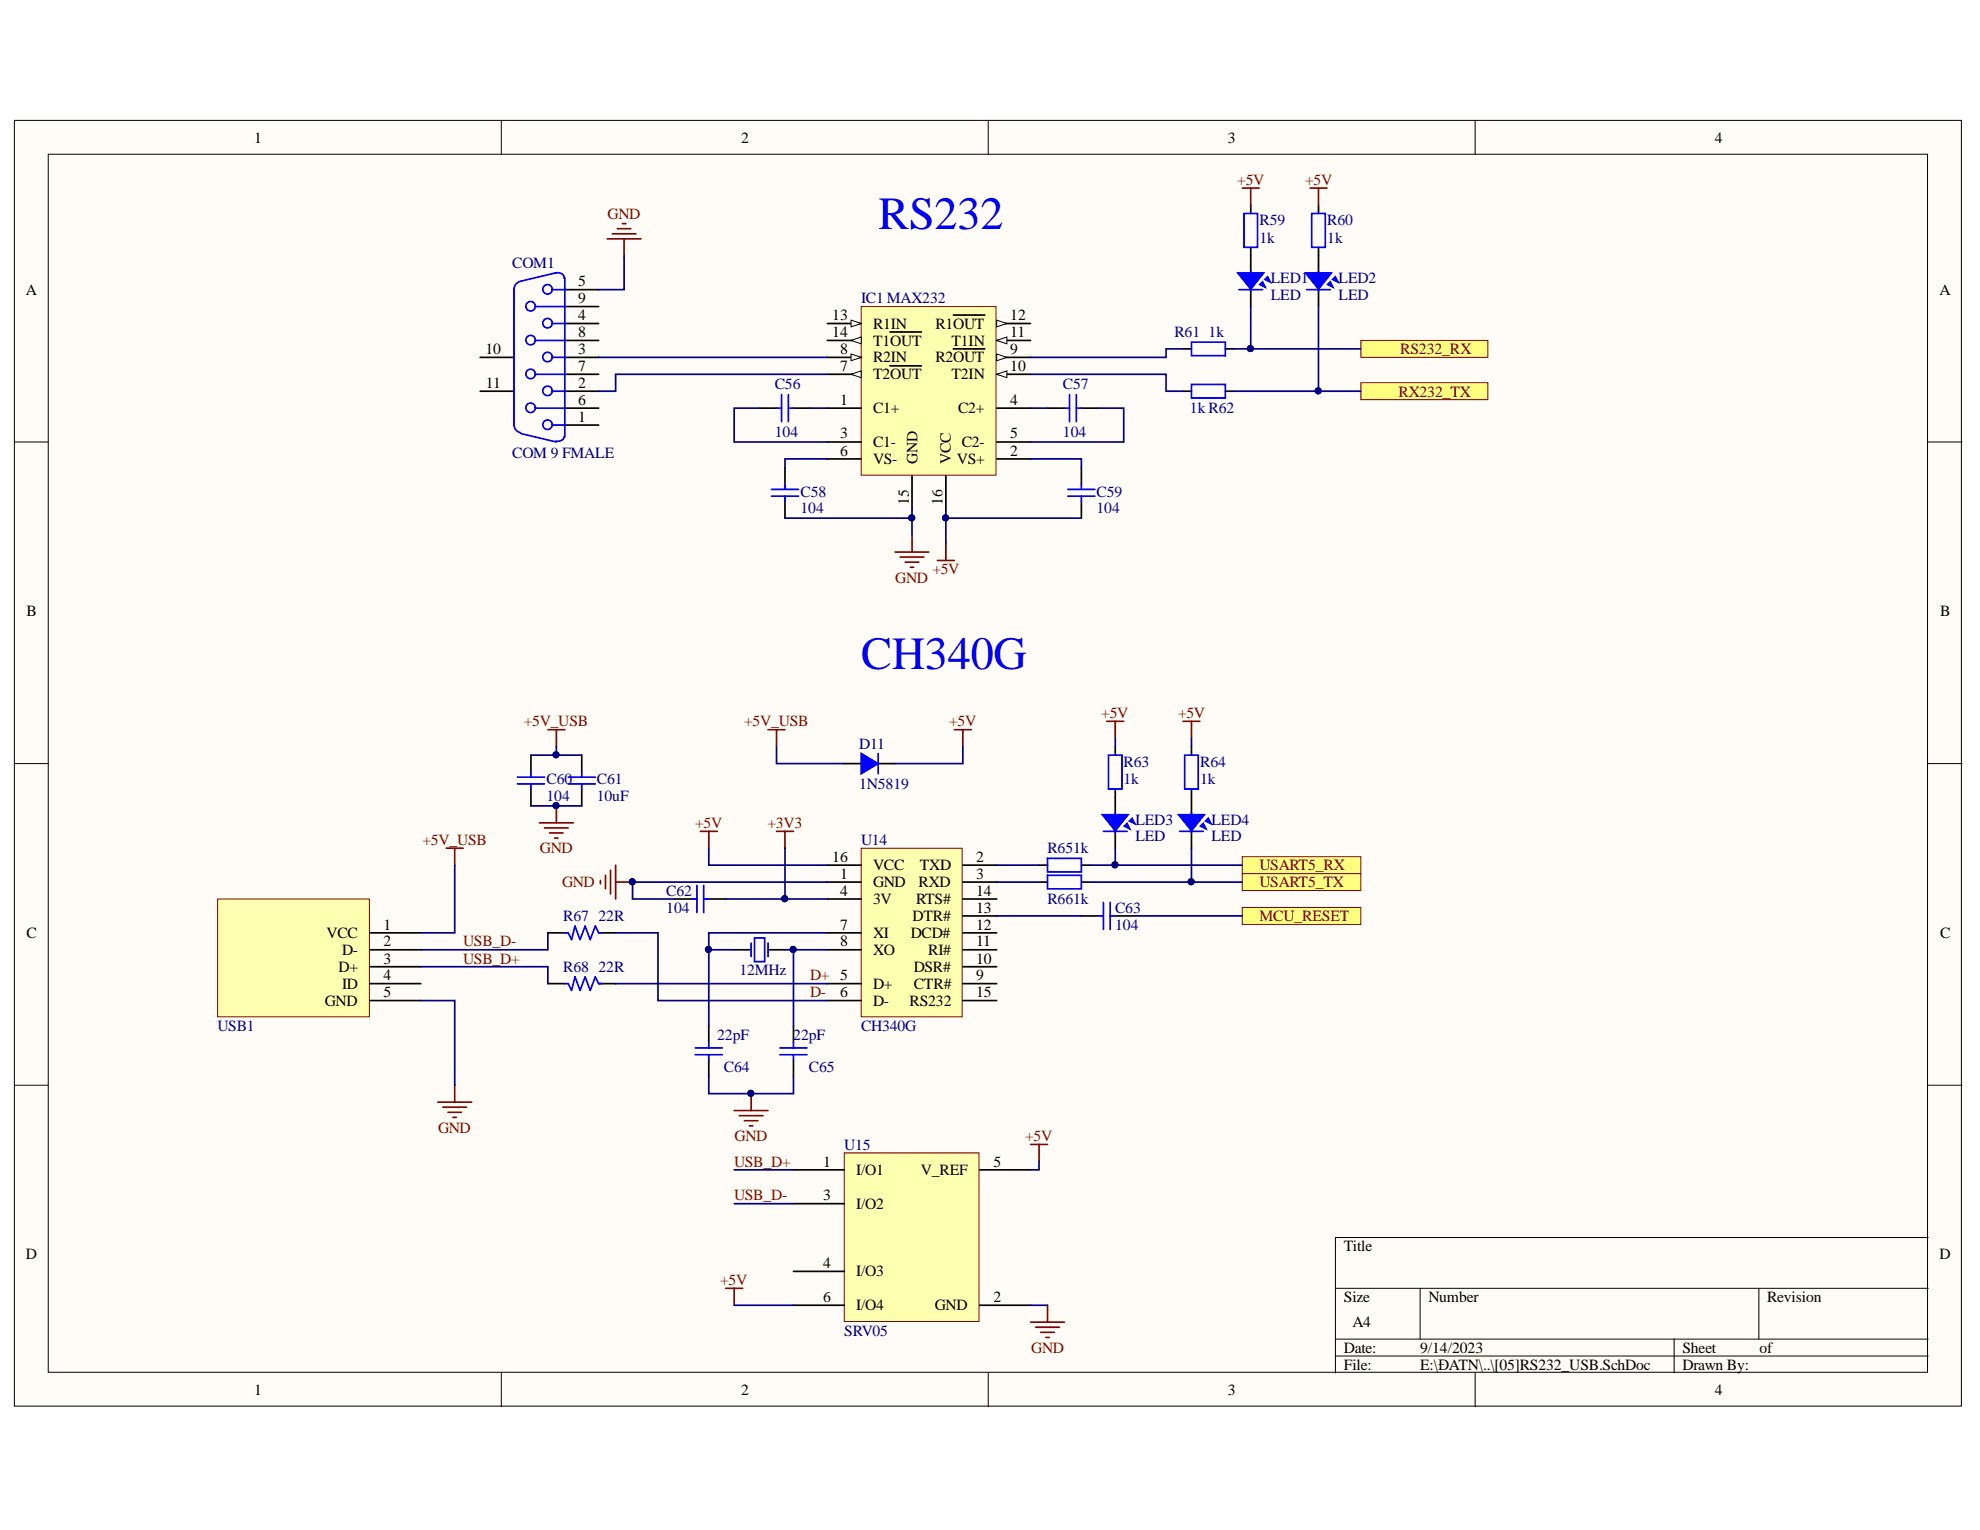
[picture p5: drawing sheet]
<svg xmlns="http://www.w3.org/2000/svg" width="279mm" height="216mm" viewBox="0 0 279 216" stroke-linecap="round" stroke-linejoin="round" font-family="sans-serif">
<defs><g id="words">
<g font-size="6.5" fill="#00f">
<text x="124" y="32.3">RS232</text>
<text x="121.5" y="94.4">CH340G</text>
</g>
<g font-size="2.2">
<text x="35.9" y="20.1">1</text>
<text x="104.6" y="20.1">2</text>
<text x="173.2" y="20.1">3</text>
<text x="242" y="20.1">4</text>
<text x="3.6" y="41.6">A</text>
<text x="81.6" y="40.4">5</text>
<text x="273.7" y="41.6">A</text>
<text x="81.6" y="45.2">4</text>
<text x="81.6" y="47.6">8</text>
<text x="81.6" y="42.8">9</text>
<text x="117.4" y="45.2">13</text>
<text x="117.4" y="47.6">14</text>
<text x="123.2" y="46.4">R1IN</text>
<text x="132" y="46.4">R1OUT</text>
<text x="142.6" y="47.6">11</text>
<text x="142.6" y="45.2">12</text>
<text x="68.5" y="50">10</text>
<text x="81.6" y="50">3</text>
<text x="81.6" y="52.3">7</text>
<text x="118.5" y="52.3">7</text>
<text x="118.5" y="50">8</text>
<text x="123.2" y="53.5">T2OUT</text>
<text x="123.2" y="51.1">R2IN</text>
<text x="123.2" y="48.8">T1OUT</text>
<text x="132" y="51.1">R2OUT</text>
<text x="134.3" y="53.5">T2IN</text>
<text x="134.3" y="48.8">T1IN</text>
<text x="142.6" y="50">9</text>
<text x="142.6" y="52.3">10</text>
<text x="68.6" y="54.8">11</text>
<text x="81.6" y="59.5">1</text>
<text x="81.6" y="54.8">2</text>
<text x="81.6" y="57.1">6</text>
<text x="118.5" y="57.1">1</text>
<text x="123.2" y="58.3">C1+</text>
<text x="135.2" y="58.3">C2+</text>
<text x="142.6" y="57.1">4</text>
<text x="118.5" y="61.9">3</text>
<text x="118.5" y="64.3">6</text>
<text x="123.2" y="63.1">C1-</text>
<text x="123.2" y="65.5">VS-</text>
<text x="129.5" y="65.5" transform="rotate(-90 129.5 65.5)">GND</text>
<text x="134.2" y="65.5" transform="rotate(-90 134.2 65.5)">VCC</text>
<text x="135" y="65.5">VS+</text>
<text x="135.7" y="63.1">C2-</text>
<text x="142.6" y="64.3">2</text>
<text x="142.6" y="61.9">5</text>
<text x="128.3" y="71.2" transform="rotate(-90 128.3 71.2)">15</text>
<text x="133" y="71.2" transform="rotate(-90 133 71.2)">16</text>
<text x="3.7" y="87">B</text>
<text x="273.8" y="87">B</text>
<text x="117.4" y="121.6">16</text>
<text x="118.5" y="124">1</text>
<text x="123.2" y="125.2">GND</text>
<text x="123.2" y="122.8">VCC</text>
<text x="129.6" y="125.2">RXD</text>
<text x="129.8" y="122.8">TXD</text>
<text x="137.7" y="121.6">2</text>
<text x="137.7" y="124">3</text>
<text x="54.1" y="131.2">1</text>
<text x="118.5" y="126.4">4</text>
<text x="118.5" y="131.2">7</text>
<text x="123.2" y="127.6">3V</text>
<text x="128.8" y="130">DTR#</text>
<text x="129.3" y="127.6">RTS#</text>
<text x="137.7" y="131.2">12</text>
<text x="137.7" y="128.8">13</text>
<text x="137.7" y="126.4">14</text>
<text x="3.7" y="132.3">C</text>
<text x="46.1" y="132.3">VCC</text>
<text x="47.8" y="137.2">D+</text>
<text x="48.3" y="134.7">D-</text>
<text x="54.1" y="133.5">2</text>
<text x="54.1" y="136">3</text>
<text x="118.5" y="133.5">8</text>
<text x="123.2" y="132.3">XI</text>
<text x="123.2" y="134.7">XO</text>
<text x="128.5" y="132.3">DCD#</text>
<text x="128.9" y="137.2">DSR#</text>
<text x="131" y="134.7">RI#</text>
<text x="137.7" y="136">10</text>
<text x="137.7" y="133.5">11</text>
<text x="273.8" y="132.3">C</text>
<text x="45.8" y="141.9">GND</text>
<text x="48.3" y="139.5">ID</text>
<text x="54.1" y="138.3">4</text>
<text x="54.1" y="140.7">5</text>
<text x="118.5" y="140.7">6</text>
<text x="123.2" y="139.5">D+</text>
<text x="123.2" y="141.9">D-</text>
<text x="128.4" y="141.9">RS232</text>
<text x="128.9" y="139.5">CTR#</text>
<text x="137.7" y="138.3">9</text>
<text x="137.7" y="140.7">15</text>
<text x="116.2" y="164.6">1</text>
<text x="120.8" y="165.8">I/O1</text>
<text x="130" y="165.8">V_REF</text>
<text x="140.2" y="164.6">5</text>
<text x="116.2" y="169.4">3</text>
<text x="120.8" y="170.5">I/O2</text>
<text x="3.6" y="177.7">D</text>
<text x="116.2" y="178.9">4</text>
<text x="189.7" y="176.5">Title</text>
<text x="273.7" y="177.7">D</text>
<text x="116.2" y="183.7">6</text>
<text x="120.8" y="180.1">I/O3</text>
<text x="120.8" y="184.9">I/O4</text>
<text x="131.9" y="184.9">GND</text>
<text x="140.2" y="183.7">2</text>
<text x="189.7" y="183.7">Size</text>
<text x="201.6" y="183.7">Number</text>
<text x="249.3" y="183.7">Revision</text>
<text x="189.7" y="190.9">Date:</text>
<text x="190.8" y="187.3">A4</text>
<text x="200.4" y="190.9">9/14/2023</text>
<text x="237.4" y="190.9">Sheet</text>
<text x="248.3" y="190.9">of</text>
<text x="35.9" y="196.8">1</text>
<text x="104.6" y="196.8">2</text>
<text x="173.2" y="196.8">3</text>
<text x="189.7" y="193.3">File:</text>
<text x="200.4" y="193.3">E:\ĐATN\..\[05]RS232_USB.SchDoc</text>
<text x="237.4" y="193.3">Drawn By:</text>
<text x="242" y="196.8">4</text>
</g>
<g font-size="2.2" fill="#800000">
<text x="174.6" y="26">+5V</text>
<text x="184.2" y="26">+5V</text>
<text x="85.7" y="30.9">GND</text>
<text x="197.6" y="50">RS232_RX</text>
<text x="197.3" y="56">RX232_TX</text>
<text x="126.3" y="82.2">GND</text>
<text x="131.6" y="81.1">+5V</text>
<text x="155.4" y="101.3">+5V</text>
<text x="166.2" y="101.3">+5V</text>
<text x="73.9" y="102.5">+5V_USB</text>
<text x="105" y="102.5">+5V_USB</text>
<text x="133.9" y="102.5">+5V</text>
<text x="59.6" y="119.2">+5V_USB</text>
<text x="98.1" y="116.8">+5V</text>
<text x="108.3" y="116.8">+3V3</text>
<text x="76.2" y="120.4">GND</text>
<text x="79.3" y="125.2">GND</text>
<text x="177.7" y="122.8">USART5_RX</text>
<text x="177.7" y="125.2">USART5_TX</text>
<text x="177.7" y="130">MCU_RESET</text>
<text x="65.4" y="133.5">USB_D-</text>
<text x="65.4" y="136">USB_D+</text>
<text x="114.3" y="138.3">D+ 5</text>
<text x="114.3" y="140.7">D-</text>
<text x="61.8" y="159.8">GND</text>
<text x="103.7" y="161">GND</text>
<text x="144.7" y="161">+5V</text>
<text x="103.6" y="164.6">USB_D+</text>
<text x="103.6" y="169.4">USB_D-</text>
<text x="101.6" y="181.4">+5V</text>
<text x="145.5" y="190.9">GND</text>
</g>
<g font-size="2.2" fill="#000080">
<text x="177.7" y="31.8">R59</text>
<text x="177.7" y="34.2">1k</text>
<text x="187.3" y="31.8">R60</text>
<text x="187.3" y="34.2">1k</text>
<text x="72.3" y="37.8">COM1</text>
<text x="179.3" y="39.9">LED1</text>
<text x="188.9" y="39.9">LED2</text>
<text x="121.5" y="42.8">IC1 MAX232</text>
<text x="165.7" y="47.6">R61</text>
<text x="170.5" y="47.6">1k</text>
<text x="179.3" y="42.3">LED</text>
<text x="188.9" y="42.3">LED</text>
<text x="109.3" y="54.9">C56</text>
<text x="150" y="54.9">C57</text>
<text x="167.9" y="58.3">1k R62</text>
<text x="72.3" y="64.6">COM 9 FMALE</text>
<text x="109.3" y="61.7">104</text>
<text x="150" y="61.7">104</text>
<text x="113" y="70.1">C58</text>
<text x="154.7" y="70.1">C59</text>
<text x="113" y="72.4">104</text>
<text x="154.7" y="72.4">104</text>
<text x="121.2" y="105.6">D11</text>
<text x="77.1" y="110.6">C60</text>
<text x="77.1" y="113">104</text>
<text x="84.2" y="110.6">C61</text>
<text x="84.2" y="113">10uF</text>
<text x="121.2" y="111.3">1N5819</text>
<text x="158.5" y="108.3">R63</text>
<text x="158.5" y="110.6">1k</text>
<text x="169.4" y="108.3">R64</text>
<text x="169.4" y="110.6">1k</text>
<text x="121.5" y="119.2">U14</text>
<text x="160.2" y="116.4">LED3</text>
<text x="160.2" y="118.7">LED</text>
<text x="171" y="116.4">LED4</text>
<text x="171" y="118.7">LED</text>
<text x="147.8" y="120.4">R651k</text>
<text x="79.5" y="130">R67</text>
<text x="84.5" y="130">22R</text>
<text x="94" y="126.4">C62</text>
<text x="94" y="128.8">104</text>
<text x="147.8" y="127.6">R661k</text>
<text x="157.4" y="128.8">C63</text>
<text x="157.4" y="131.2">104</text>
<text x="79.5" y="137.2">R68</text>
<text x="84.5" y="137.2">22R</text>
<text x="104.3" y="137.6">12MHz</text>
<text x="30.7" y="145.5">USB1</text>
<text x="101.2" y="146.7">22pF</text>
<text x="111.9" y="146.7">22pF</text>
<text x="121.5" y="145.5">CH340G</text>
<text x="102.1" y="151.3">C64</text>
<text x="114.1" y="151.3">C65</text>
<text x="119.1" y="162.3">U15</text>
<text x="119.1" y="188.5">SRV05</text>
</g>
</g></defs>
<g fill="#fffcf8" stroke="#000" stroke-width=".14">
<path d="M2 17h274.8v181.4h-274.8z"/>
<path d="M6.8 21.8h265.2v171.8h-265.2z"/>
</g>
<g fill="none" stroke="#000" stroke-width=".14">
<path d="M70.7 17v4.8M139.5 17v4.8M208.2 17v4.8M2 62.4h4.8M272.1 62.4h4.8M2 107.8h4.8M272.1 107.8h4.8M2 153.1h4.8M272.1 153.1h4.8M272.1 174.6h-83.7v19.1M70.7 193.7v4.8M139.5 193.7v4.8"/>
<path d="M188.4 181.8h83.7M188.4 189h83.7M188.4 191.4h83.7M200.4 181.8v7.2M208.2 193.7v4.8M236.2 189v4.7M248.2 181.8v7.2"/>
</g>
<path d="M121.5 119.7h14.3v23.8h-14.3z" fill="#ffffb0" stroke="#800000" stroke-width=".14"/>
<g fill="none" stroke="#000" stroke-width=".24">
<path d="M119.1 107.8h2.4M123.9 107.8h2.4M103.6 134h2.4M108.4 134h2.4M116.7 124.5h4.8M116.7 122.1h4.8M116.7 126.9h4.8M116.7 138.8h4.8M116.7 131.6h4.8M116.7 134h4.8M135.9 124.5h4.7M135.9 122.1h4.7"/>
<path d="M135.9 126.9h4.7M135.9 138.8h4.7M135.9 131.6h4.7M135.9 134h4.7M135.9 136.4h4.7M135.9 129.2h4.7M100 144.8v2.4M100 149.6v2.3M112 144.8v2.4M112 149.6v2.3M116.7 141.2h4.8M135.9 141.2h4.7"/>
</g>
<path d="M106 133.1v1.9M106.5 132.4h1.4v3.3h-1.4zM108.4 133.1v1.9M98.1 148.8h3.8M98.1 147.9h3.8M100 147.2v.7M100 148.8v.8M110.1 148.8h3.8M110.1 147.9h3.8M112 147.2v.7M112 148.8v.8" fill="none" stroke="#00f" stroke-width=".24"/>
<path d="M98.8 117.3h2.4M100 117.3v2.4M108.4 103h2.4M109.6 103v2.4M134.7 103h2.4M135.9 103v2.4M103.6 156.7h4.8M104.3 157.4h3.4M105 158.1h1.9M105.8 158.9h.4M106 154.3v2.4" fill="none" stroke="#800000" stroke-width=".24"/>
<circle cx="105.9" cy="154.3" r=".43" fill="#000080" stroke="#000080" stroke-width=".14"/>
<path d="M121.5 106.3l2.4 1.5-2.4 1.4z" fill="#00f"/>
<path d="M121.5 106.3l2.4 1.5-2.4 1.4zM123.9 106.3v2.9M97.6 126.9h.7M98.3 124.9v3.9M99.3 124.9v3.9M99.3 126.9h.7M147.8 121.1h4.8v1.9h-4.8zM147.8 123.5h4.8v1.9h-4.8z" fill="none" stroke="#00f" stroke-width=".24"/>
<path d="M95.2 126.9h2.4M100 126.9h2.4M146.6 122.1h1.2M146.6 124.5h1.2M152.6 122.1h1.2M152.6 124.5h1.2" fill="none" stroke="#000" stroke-width=".24"/>
<g fill="#ffff80" stroke="#800000" stroke-width=".14">
<path d="M175.3 120.9h16.7v2.4h-16.7z" fill-rule="evenodd"/>
<path d="M175.3 123.3h16.7v2.4h-16.7z" fill-rule="evenodd"/>
</g>
<path d="M159.3 115.9l.5-.5 .4 1z" fill="#00f"/>
<path d="M159.3 115.9l.5-.5 .4 1z" fill="none" stroke="#00f" stroke-width=".14"/>
<path d="M158.6 116.6l.4-.5 .5 1z" fill="#00f"/>
<path d="M158.6 116.6l.4-.5 .5 1z" fill="none" stroke="#00f" stroke-width=".14"/>
<path d="M155.5 114.9h3.8l-1.9 2.4z" fill="#00f"/>
<path d="M155.5 114.9h3.8l-1.9 2.4z" fill="none" stroke="#00f" stroke-width=".14"/>
<path d="M155.7 117.3h3.3M156.4 106.6h1.9v4.7h-1.9zM157.4 114.7v.7M157.4 117.1v.4" fill="none" stroke="#00f" stroke-width=".24"/>
<path d="M157.4 105.4v1.2M157.4 111.3v3.6M157.4 117.3v2.4" fill="none" stroke="#000" stroke-width=".24"/>
<path d="M170 115.9l.5-.5 .5 1z" fill="#00f"/>
<path d="M170 115.9l.5-.5 .5 1z" fill="none" stroke="#00f" stroke-width=".14"/>
<path d="M169.3 116.6l.5-.5 .5 1z" fill="#00f"/>
<path d="M169.3 116.6l.5-.5 .5 1z" fill="none" stroke="#00f" stroke-width=".14"/>
<path d="M166.2 114.9h3.8l-1.9 2.4z" fill="#00f"/>
<path d="M166.2 114.9h3.8l-1.9 2.4z" fill="none" stroke="#00f" stroke-width=".14"/>
<path d="M166.5 117.3h3.3M167.2 106.6h1.9v4.7h-1.9zM168.1 114.7v.7M168.1 117.1v.4M155 129.2h.7M155.7 127.3v3.9M156.7 127.3v3.9M156.7 129.2h.7" fill="none" stroke="#00f" stroke-width=".24"/>
<path d="M168.1 105.4v1.2M168.1 111.3v3.6M168.1 117.3v2.4M152.6 129.2h2.4M157.4 129.2h2.4" fill="none" stroke="#000" stroke-width=".24"/>
<path d="M156.2 101.8h2.4M157.4 101.8v2.4M166.9 101.8h2.4M168.1 101.8v2.4" fill="none" stroke="#800000" stroke-width=".24"/>
<path d="M175.3 128.1h16.7v2.3h-16.7z" fill-rule="evenodd" fill="#ffff80" stroke="#800000" stroke-width=".14"/>
<g fill="none" stroke="#800000" stroke-width=".24">
<path d="M63 119.7h2.4M64.2 119.7v2.4M109.6 117.3h2.4M110.8 117.3v2.4M84.7 124.2v.5M85.4 123.5v1.9M86.2 122.8v3.3M86.9 122.1v4.8M86.9 124.5h2.4M61.8 155.5h4.8M62.5 156.2h3.3M63.2 157h1.9"/>
<path d="M63.9 157.7h.5M64.2 153.1v2.4"/>
</g>
<path d="M74.9 106.6v2.3M74.9 111.3v2.4M82.1 106.6v2.3M82.1 111.3v2.4" fill="none" stroke="#000" stroke-width=".24"/>
<path d="M73 109.7h3.8M73 110.6h3.8M74.9 108.9v.8M74.9 110.6v.7M80.2 109.7h3.8M80.2 110.6h3.8M82.1 108.9v.8M82.1 110.6v.7" fill="none" stroke="#00f" stroke-width=".24"/>
<circle cx="89.2" cy="124.4" r=".43" fill="#000080" stroke="#000080" stroke-width=".14"/>
<path d="M30.7 126.9h21.4v16.6h-21.4z" fill="#ffffb0" stroke="#800000" stroke-width=".14"/>
<path d="M52.2 131.6h7.2M52.2 134h7.2M52.2 136.4h7.2M52.2 138.8h7.2M52.2 141.2h7.2" fill="none" stroke="#000" stroke-width=".24"/>
<path d="M76.1 116.1h4.8M76.8 116.8h3.4M77.3 103h2.4M77.6 117.5h1.9M78.3 118.3h.4M78.5 103v2.4M78.5 113.7v2.4" fill="none" stroke="#800000" stroke-width=".24"/>
<circle cx="78.5" cy="113.7" r=".43" fill="#000080" stroke="#000080" stroke-width=".14"/>
<path d="M121.5 43.3h19v23.8h-19z" fill="#ffffb0" stroke="#800000" stroke-width=".14"/>
<path d="M116.7 57.6h4.8M116.7 52.8h4.8M140.6 57.6h4.8M116.7 64.8h4.8M116.7 62.4h4.8M140.6 64.8h4.8M140.6 62.4h4.8" fill="none" stroke="#000" stroke-width=".24"/>
<path d="M120.1 52.8l1.4-.5v1z" fill="#fffcf8"/>
<path d="M120.1 52.8l1.4-.5v1z" fill="none" stroke="#000" stroke-width=".14"/>
<path d="M116.7 50.4h4.8M125.6 51.6h4.4" fill="none" stroke="#000" stroke-width=".24"/>
<path d="M120.1 49.9l1.4 .5-1.4 .5z" fill="#fffcf8"/>
<path d="M120.1 49.9l1.4 .5-1.4 .5z" fill="none" stroke="#000" stroke-width=".14"/>
<path d="M140.6 50.4h4.8" fill="none" stroke="#000" stroke-width=".24"/>
<path d="M140.6 49.9l1.5 .5-1.5 .5z" fill="#fffcf8"/>
<path d="M140.6 49.9l1.5 .5-1.5 .5z" fill="none" stroke="#000" stroke-width=".14"/>
<path d="M134.5 49.2h4.5M140.6 52.8h4.8" fill="none" stroke="#000" stroke-width=".24"/>
<path d="M140.6 52.8l1.5-.5v1z" fill="#fffcf8"/>
<path d="M140.6 52.8l1.5-.5v1z" fill="none" stroke="#000" stroke-width=".14"/>
<path d="M140.6 48h4.8" fill="none" stroke="#000" stroke-width=".24"/>
<path d="M140.6 48l1.5-.4v.9z" fill="#fffcf8"/>
<path d="M140.6 48l1.5-.4v.9z" fill="none" stroke="#000" stroke-width=".14"/>
<path d="M140.6 45.7h4.8" fill="none" stroke="#000" stroke-width=".24"/>
<path d="M140.6 45.2l1.5 .5-1.5 .4z" fill="#fffcf8"/>
<path d="M140.6 45.2l1.5 .5-1.5 .4z" fill="none" stroke="#000" stroke-width=".14"/>
<path d="M116.7 45.7h4.8M134.5 44.5h4.5" fill="none" stroke="#000" stroke-width=".24"/>
<path d="M120.1 45.2l1.4 .5-1.4 .4z" fill="#fffcf8"/>
<path d="M120.1 45.2l1.4 .5-1.4 .4z" fill="none" stroke="#000" stroke-width=".14"/>
<path d="M116.7 48h4.8" fill="none" stroke="#000" stroke-width=".24"/>
<path d="M120.1 48l1.4-.4v.9z" fill="#fffcf8"/>
<path d="M120.1 48l1.4-.4v.9z" fill="none" stroke="#000" stroke-width=".14"/>
<g fill="none" stroke="#000" stroke-width=".24">
<path d="M67.8 55.2h4.7M67.8 50.4h4.7M79.7 60h4.8M79.7 55.2h4.8M79.7 50.4h4.8M79.7 45.7h4.8M79.7 40.9h4.8M79.7 57.6h4.8M79.7 52.8h4.8M79.7 48h4.8M79.7 43.3h4.8M107.2 57.6h2.4"/>
<path d="M112 57.6h2.4M125.6 46.8h4.4M147.8 57.6h2.4M152.6 57.6h2.4M166.9 55.2h1.2M166.9 49.2h1.2M172.9 55.2h1.2M172.9 49.2h1.2M110.8 66v2.3M110.8 70.7v2.4M128.7 67.1v4.8M133.5 67.1v4.8"/>
<path d="M152.6 66v2.3M152.6 70.7v2.4"/>
</g>
<g fill="none" stroke="#00f" stroke-width=".24">
<path d="M73.4 39.7a1.15 1.15 0 0 0-.9 1.2v19.1a1.15 1.15 0 0 0 .9 1.1M78.4 38.5h.3a.82 .82 0 0 1 .9 .8M78.5 38.5l-5 1.2M79.7 39.2v22.5M75.6 57.6h4.1M75.6 52.8h4.1M75.6 48h4.1M75.6 43.3h4.1M78 55.2h1.7M78 60h1.7M78 50.4h1.7M78 45.7h1.7"/>
<path d="M78 40.9h1.7M109.6 57.6h.7M110.3 55.7v3.8M111.2 57.6h.8M111.2 55.7v3.8M150.2 57.6h.7M150.9 55.7v3.8M151.9 57.6h.7M151.9 55.7v3.8M168.1 54.2h4.8v2h-4.8zM168.1 48.3h4.8v1.9h-4.8zM73.5 61.2l5 1.2"/>
<path d="M79.6 61.6a.85 .85 0 0 1-1.2 .6M108.9 70h3.8M108.9 69.1h3.8M110.8 68.3v.8M110.8 70v.7M150.7 70h3.8M150.7 69.1h3.8M152.6 68.3v.8M152.6 70v.7"/>
<circle cx="74.9" cy="43.2" r=".67"/>
<circle cx="74.9" cy="52.8" r=".67"/>
<circle cx="74.9" cy="48" r=".67"/>
<circle cx="74.9" cy="57.5" r=".67"/>
<circle cx="77.3" cy="45.6" r=".67"/>
<circle cx="77.3" cy="50.4" r=".67"/>
<circle cx="77.3" cy="55.2" r=".67"/>
<circle cx="77.3" cy="59.9" r=".67"/>
<circle cx="77.3" cy="40.8" r=".67"/>
</g>
<path d="M126.3 77.9h4.8M127 78.6h3.4M127.7 79.3h2M128.7 75.5v2.4M132.3 79.1h2.4M133.5 76.7v2.4M128.5 80h.4" fill="none" stroke="#800000" stroke-width=".24"/>
<g fill="#ffff80" stroke="#800000" stroke-width=".14">
<path d="M192 48h18v2.4h-18z" fill-rule="evenodd"/>
<path d="M192 54h18v2.4h-18z" fill-rule="evenodd"/>
</g>
<path d="M178.4 39.4l.5-.4 .5 .9z" fill="#00f"/>
<path d="M178.4 39.4l.5-.4 .5 .9z" fill="none" stroke="#00f" stroke-width=".14"/>
<path d="M177.7 40.2l.5-.5 .4 .9z" fill="#00f"/>
<path d="M177.7 40.2l.5-.5 .4 .9z" fill="none" stroke="#00f" stroke-width=".14"/>
<path d="M174.6 38.5h3.8l-1.9 2.4z" fill="#00f"/>
<path d="M174.6 38.5h3.8l-1.9 2.4z" fill="none" stroke="#00f" stroke-width=".14"/>
<path d="M176.5 38.2v.8M174.8 40.9h3.4M176.5 40.6v.5" fill="none" stroke="#00f" stroke-width=".24"/>
<path d="M176.5 36.1v2.4M176.5 40.9v2.4" fill="none" stroke="#000" stroke-width=".24"/>
<path d="M188 39.4l.4-.4 .5 .9z" fill="#00f"/>
<path d="M188 39.4l.4-.4 .5 .9z" fill="none" stroke="#00f" stroke-width=".14"/>
<path d="M187.2 40.2l.5-.5 .5 .9z" fill="#00f"/>
<path d="M187.2 40.2l.5-.5 .5 .9z" fill="none" stroke="#00f" stroke-width=".14"/>
<path d="M184.1 38.5h3.9l-1.9 2.4z" fill="#00f"/>
<path d="M184.1 38.5h3.9l-1.9 2.4z" fill="none" stroke="#00f" stroke-width=".14"/>
<path d="M175.5 30.1h1.9v4.8h-1.9zM185.1 30.1h1.9v4.8h-1.9zM186.1 38.2v.8M184.4 40.9h3.3M186.1 40.6v.5" fill="none" stroke="#00f" stroke-width=".24"/>
<path d="M176.5 28.9v1.2M176.5 34.9v1.2M186.1 28.9v1.2M186.1 34.9v3.6M186.1 40.9v2.4" fill="none" stroke="#000" stroke-width=".24"/>
<path d="M85.7 33.7h4.8M86.4 33h3.3M87.1 32.3h1.9M87.8 31.6h.5M88.1 33.7v2.4" fill="none" stroke="#800000" stroke-width=".24"/>
<path d="M119.1 162.7h19.1v23.8h-19.1z" fill="#ffffb0" stroke="#800000" stroke-width=".14"/>
<path d="M77.3 131.6h2.4M77.3 138.8h2.4M84.5 131.6h2.4M84.5 138.8h2.4M112 165.1h7.1M112 169.9h7.1M112 179.4h7.1M138.3 165.1h7.1M112 184.2h7.1M138.3 184.2h7.1" fill="none" stroke="#000" stroke-width=".24"/>
<g fill="none" stroke="#800000" stroke-width=".24">
<path d="M175.3 26.5h2.4M176.5 26.5v2.4M184.9 26.5h2.3M186.1 26.5v2.4M145.4 161.5h2.4M146.6 161.5v2.4M102.4 181.8h2.4M103.6 181.8v2.4M145.4 186.6h4.8M146.1 187.3h3.4M146.9 188h1.9M147.6 188.7h.5"/>
<path d="M147.8 184.2v2.4"/>
</g>
<path d="M79.7 131.6h.5l.5 1 .4-1.9 .8 1.9 .7-1.9 .7 1.9 .7-1.9 .5 .9h.5M79.7 138.8h.5l.5 1 .4-2 .8 2 .7-2 .7 2 .7-2 .5 1h.5" fill="none" stroke="#00f" stroke-width=".24"/>
<g fill="none" stroke="#000080" stroke-width=".24">
<path d="M88.1 36.1v4.8h-3.6M84.5 50.4h32.2M107.2 57.6h-3.6v4.8h13.1M114.4 57.6h2.3M116.7 52.8h-29.8v2.4h-2.4M145.4 52.8h19.1v2.4h2.4M145.4 57.6h2.4M155 57.6h3.6v4.8h-13.2M166.9 49.2h-2.4v1.2h-19.1M174.1 49.2h17.9M174.1 55.2h17.9M176.5 43.3v5.9"/>
<path d="M186.1 43.3v11.9M110.8 73.1h17.9M116.7 64.8h-5.9v1.2M128.7 71.9v3.6M133.5 71.9v4.8M133.5 73.1h19.1M145.4 64.8h7.2v1.2M74.9 106.6h7.2M74.9 113.7h7.2M78.5 105.4v1.2M100 119.7v2.4h16.7M109.6 105.4v2.4h9.5"/>
<path d="M110.8 119.7v7.2M135.9 105.4v2.4h-9.6M157.4 104.2v1.2M157.4 119.7v2.4M168.1 104.2v1.2M168.1 119.7v4.8M59.4 136.4h17.9v2.4M64.2 122.1v9.5h-4.8M77.3 131.6v2.4h-17.9M86.9 131.6h5.9v9.6h23.9M86.9 138.8h29.8M100 134v10.8"/>
<path d="M102.4 126.9h14.3M110.8 134h5.9M112 134v10.8M116.7 131.6h-16.7v2.4h3.6M116.7 124.5h-27.4v2.4h5.9M140.6 122.1h6M140.6 124.5h6M140.6 129.2h12M153.8 124.5h21.5M153.8 122.1h21.5M159.8 129.2h15.5M59.4 141.2h4.8v11.9"/>
<path d="M100 151.9v2.4h12v-2.4M103.6 165.1h8.4M103.6 169.9h8.4M146.6 163.9v1.2h-1.2M103.6 184.2h8.4M145.4 184.2h2.4"/>
</g>
<g fill="#000080" stroke="#000080" stroke-width=".14">
<circle cx="100" cy="134" r=".43"/>
<circle cx="105.9" cy="154.3" r=".43"/>
<circle cx="111.9" cy="134" r=".43"/>
<circle cx="157.3" cy="122" r=".43"/>
<circle cx="110.7" cy="126.8" r=".43"/>
<circle cx="168.1" cy="124.4" r=".43"/>
<circle cx="78.5" cy="106.5" r=".43"/>
<circle cx="78.5" cy="113.7" r=".43"/>
<circle cx="133.4" cy="73.1" r=".43"/>
<circle cx="128.6" cy="73.1" r=".43"/>
<circle cx="176.4" cy="49.2" r=".43"/>
<circle cx="89.2" cy="124.4" r=".43"/>
<circle cx="186" cy="55.2" r=".43"/>
</g>
<use href="#words"/>
</svg>
